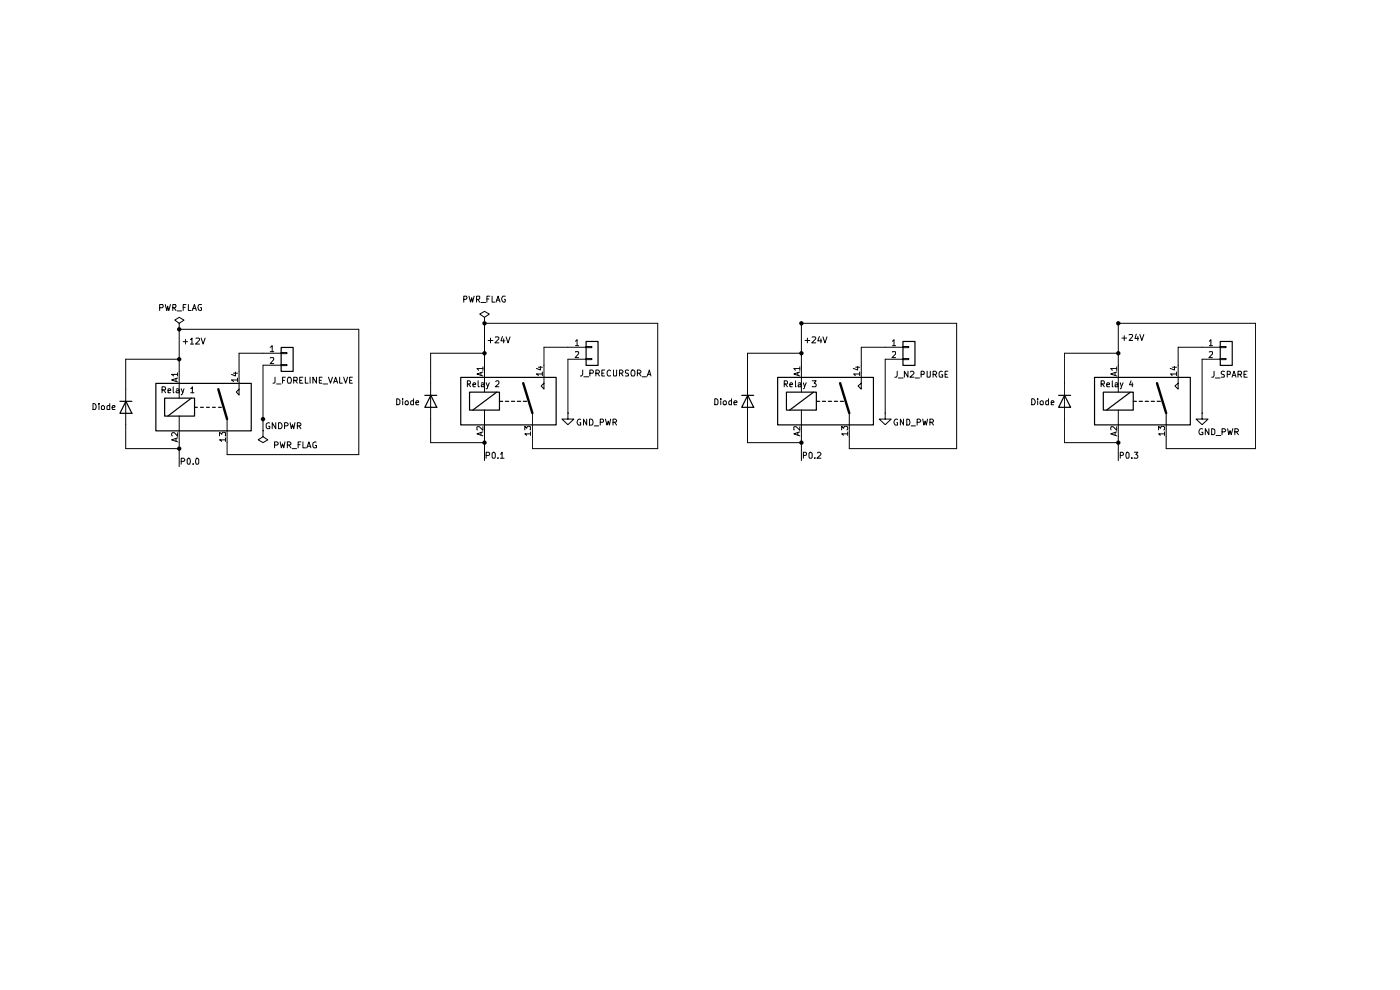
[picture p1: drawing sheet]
<svg xmlns="http://www.w3.org/2000/svg" width="297mm" height="210mm" viewBox="0 0 297 210" stroke-linecap="round" stroke-linejoin="round" font-family="sans-serif">
<g fill="none" stroke="#000" stroke-width=".21">
<path d="M33.9 65.3l.6-.1v-.6h-.6v1.3M35.1 64.6l.3 1.3 .2-1 .2 1 .4-1.3M36.7 65.3l.6-.1v-.6h-.6v1.3M36.9 65.3l.4 .6M37.6 66h.9M37.7 79.4h-1.3l.4 .4M37.7 79.1v.7M38 69.8h.1M38 68.6l1-.7-1-.6-.9 .6 .9 .7v1.2M38 76.2h-11.3v19h11.3M38 69.8v14.6M38 69.8h38.1v26.6h-27.9v-7.5"/>
<path d="M38.9 72.5h.9M38.9 65.2h.4M39.4 72v1M39.5 64.6h-.6v1.3M40 64.6v1.3h.6M40.4 72.1l.3-.4v1.3M40.4 73h.7M40.8 65.9l.4-1.3 .5 1.3M40.9 65.4h.6M41.6 71.8l.6-.1 .1 .4-.8 .9h.8M42.7 71.7l.4 1.3 .4-1.3M42.8 64.6h-.6a.74 .74 0 0 0 .3 1.3l.3-.1v-.5h-.3"/>
<path d="M49.5 79.2h.9M50 78.9v.9l-.9-.4M57.3 73.7l.4-.4v1.3M57.3 75.9h.7l.1 .2-.8 1h.8M57.3 74.6h.8M59.6 74.8h1.3v.2h-1.3zM59.6 77.3h1.3v.3h-1.3zM59.6 74.9h-8.9v8.9l-.6-.7 .6-.6M59.6 77.5h-3.8v13.9M98.4 63.5l.6-.1v-.6h-.6v1.3M99.5 62.8l.3 1.3 .3-.9 .1 .9 .4-1.3M101.1 63.5l.6-.1 .1-.5-.7-.1v1.3"/>
<path d="M101.3 63.5l.5 .6M102 79v.6M102 64.2h1M102.4 78.9l-1.2 .4 1.2 .5M102.4 78.1h-1.2l.3 .5M102.4 77.8v.8M102.8 67.3l1-.7-1-.6-1 .6 1 .7v1.3M102.8 68.6h.1M102.8 74.9h-11.4v19h11.4M102.8 68.6v14.5M102.8 68.6h36.7v26.6h-26.6v-7.6M103.3 63.4h.4"/>
<path d="M103.5 72.2h1.1M103.9 62.8h-.6v1.3M104.1 71.7v1M104.4 62.8v1.3h.6M105.1 71.5h.6l.1 .3-.8 .9h.8M105.2 64.1l.5-1.3 .4 1.3M105.3 63.7h.6M106.6 71.4l-.3 .9h.8M106.8 71.9v.8M107.2 62.8h-.5a.66 .66 0 0 0-.3 .8 .66 .66 0 0 0 .8 .4v-.5h-.2M107.4 71.5l.4 1.2 .4-1.2M114.2 77.9h.9"/>
<path d="M114.6 77.7v.8l-.8-.4M115.1 79.3h-1.3l.4 .4M115.1 78.9v.8M122.1 72.4l.3-.3v1.2M122.1 74.7l.6-.1 .1 .3-.8 1h.8M122.1 73.3h.7M123.6 78.5v.9l-.2 .4h-.3M123.9 79.9h1M124.3 73.5h1.3v.2h-1.3zM124.3 76h1.3v.3h-1.3zM124.3 73.7h-8.9v8.8l-.6-.6 .6-.6M124.3 76.2h-3.8v11.4"/>
<path d="M125.1 79.2h.6l.2-.5-.3-.2h-.5v1.3M126.4 79.2h.6l.2-.5-.3-.2h-.5v1.3M126.7 79.2l.5 .6M127.7 79.2h.4M128.3 78.5h-.6v1.3h.6M129.5 78.7v-.1a.65 .65 0 0 0-.7 .4 .65 .65 0 0 0 .2 .8l.5-.1M130.1 78.5l.1 1.3h.5l.1-.2v-1.1M131.4 79.2h.6l.2-.5-.3-.2h-.5v1.3M131.7 79.2l.5 .6M133.3 78.6l-.5-.1-.1 .2v.3l.6 .4v.4h-.6M134 78.6l.4-.1a.84 .84 0 0 1 .1 1.3h-.5a1.05 1.05 0 0 1 0-1.2zM135.2 79.2h.6l.2-.5-.3-.2h-.5v1.3"/>
<path d="M135.6 79.2l.4 .6M136.2 79.9h1M137.3 79.8l.5-1.3 .3 1.3M137.4 79.4h.6M169.2 79v.6M169.7 78.9l-1.3 .4 1.3 .5M169.7 78.1h-1.3l.3 .5M169.7 77.8v.8M170 68.6h.1M170 74.9h-11.4v19h11.4M170 68.6v14.5M170 68.6h32.9v26.6h-22.7v-7.6"/>
<path d="M170.8 72.2h1M171.3 71.7v1M172.3 71.5h.6l.2 .3-.9 .9h.9M173.8 71.4l-.3 .9h.8M174.2 71.9v.8M174.6 71.5l.4 1.2 .4-1.2M181.5 77.9h.9M181.9 77.7v.8l-.9-.4M182.4 79.3h-1.3l.3 .4M182.4 78.9v.8M189.3 72.4l.4-.3v1.2M189.3 74.7l.6-.1 .1 .5-.8 .8h.8"/>
<path d="M189.3 73.3h.7M190.3 78.7v1l-.1 .3h-.4M191.5 73.5h1.3v.2h-1.3zM191.5 76h1.3v.3h-1.3zM191.5 73.7h-8.8v8.8l-.7-.6 .7-.6M191.5 76.2h-3.7v11.4M192.6 78.7v1.3l-.7-1.3v1.3M193.1 78.9l.2-.2h.3l.3 .5-.9 .8h.9M195.4 79.4h.6v-.6l-.6-.1v1.3M196.7 78.7l.1 1.3h.5l.1-.2v-1.1M198 79.4h.5l.2-.4-.2-.3h-.5v1.3M198.3 79.4l.4 .6"/>
<path d="M199.9 78.8h-.5l-.2 .3v.7l.2 .2 .6-.1v-.4h-.3M200.5 79.4h.4M201.1 78.7h-.6v1.3h.6M236.6 79v.6M236.9 78.9l-1.3 .4 1.3 .5M236.9 78.1h-1.3l.4 .5M236.9 77.8v.8M237.2 68.6h.1M237.2 74.9h-11.4v19h11.4M237.2 68.6v14.5M237.2 68.6h29.2v26.6h-19v-7.6M238 71.7h1"/>
<path d="M238.5 71.2v1M239.5 71h.6l.2 .1-.1 .4-.7 .7h.8M241 70.9l-.2 .9h.8M241.4 71.4v.8M241.8 71l.4 1.2 .5-1.2M248.8 77.9h.8M249.2 77.7v.8l-1-.4M249.6 79.3h-1.3l.4 .4M249.6 78.9v.8M256.5 72.4l.4-.3v1.2M256.5 74.7l.6-.1 .1 .5-.7 .8h.7M256.5 73.3h.7"/>
<path d="M257.6 78.7v1l-.2 .3h-.4M258.8 73.5h1.3v.2h-1.3zM258.8 76h1.3v.3h-1.3zM258.8 73.7h-8.9v8.8l-.6-.6 .6-.6M258.8 76.2h-3.8v11.4M259.8 78.8l-.6-.1-.1 .2v.3l.7 .5-.1 .3h-.6M260.3 79.4h.6v-.6l-.6-.1v1.3M261.5 79.7h.6M262.6 79.4h.7v-.6l-.7-.1v1.3M263 79.4l.4 .6M263.9 79.4h.4M264.6 78.7h-.7v1.3h.7"/>
<path d="M19.7 85.6a.71 .71 0 0 1 .7 .5 .71 .71 0 0 1-.2 .8h-.5zM21 85.6v.2M21 86v.9M21.6 86.1l.3-.1 .3 .3v.4l-.2 .2h-.4zM23.3 85.6v1.3h-.5l-.1-.7 .2-.2 .4 .1M23.8 86.4h.6v-.3l-.4-.1-.2 .3 .1 .6h.5M34.4 82.7h.7v-.6l-.7-.1v1.3M34.7 82.7l.4 .6M35.6 82.9l.6-.1-.1-.3h-.5v.8h.6M36.7 82v1.1l.2 .2M37.3 80.3v.6M37.3 93v.6"/>
<path d="M37.4 82.5a.36 .36 0 0 1 .6 .2v.6h-.6v-.4l.6-.1M37.7 80.2l-1.3 .4 1.3 .4M37.7 92.9l-1.3 .4 1.3 .4M37.7 91.8v.7l-.7-.7-.5 .1-.1 .4 .2 .2M38 88.2v10.8M38.4 97.9l.7-.1 .1-.3-.3-.3h-.5v1.3M38.4 82.5l.4 .8M39 82.5l-.4 1.2h-.2M40 97.2a.82 .82 0 0 1 .2 1.3h-.3l-.2-.3v-.7zM40.5 82.5l.3-.5v1.3M40.5 83.3h.6M41 98.4v.1"/>
<path d="M41.7 97.2l.5 .3v.7l-.2 .3h-.3l-.2-.5 .1-.6zM46.6 92.5v-.8l.5 .4 .2-.4 .5 .1v.7M47.8 93.3h-1.2l.4 .3M47.8 92.9v.7M50.4 80.6h-1.3l.4 .3M50.4 80.2v.7M55.8 88.9h.1M55.8 91.4v1.2l1 .7-1 .6-1-.6 1-.7M55.8 91.4h.1M57.1 89.7h-.2l-.4 .3v.7l.2 .2 .5-.1v-.4h-.2M58.3 94.4l.6-.1 .1-.3-.2-.3h-.5v1.3M58.3 80v1.1l-.4 .2"/>
<path d="M58.5 89.7v1.2l-.8-1.2v1.2M58.7 81.4h.9M59.1 89.7a.71 .71 0 0 1 .7 .4 .71 .71 0 0 1-.2 .8h-.5zM59.4 93.7l.3 1.3 .2-.9 .3 .9 .3-1.3M59.9 80.7h.5M60.4 90.3h.6l.1-.4-.2-.2h-.5v1.2M60.5 80h-.6v1.3M61 94.4l.6-.1 .1-.3-.2-.3h-.5v1.3M61.1 80.1l.5-.1a.95 .95 0 0 1 0 1.3h-.5a1.05 1.05 0 0 1 0-1.2zM61.3 94.4l.4 .6M61.6 89.7l.2 1.2 .3-.8 .2 .8 .3-1.2M62 95.2h.9"/>
<path d="M62.3 80.7h.7v-.6l-.7-.1v1.3M62.7 80.7l.4 .6M63.1 90.3h.7v-.4l-.2-.2h-.5v1.2M63.2 94.3h.5M63.4 90.3l.4 .6M63.6 80.7h.4M63.8 93.7h-.6v1.3M64.3 93.7v1.3h.6M64.3 80h-.7v1.3h.7M64.8 80v1.3h.6M65.1 95l.4-1.3 .5 1.3M65.3 94.7h.6"/>
<path d="M65.8 80v1.3M67.1 93.8l-.3-.1-.4 .4v.6l.2 .3 .5-.1v-.4h-.2M67.1 80v1.3l-.7-1.3v1.3M67.7 80.7h.5M68.3 80h-.6v1.3h.6M68.6 81.4h.9M69.7 80l.4 1.3 .4-1.3M70.8 81.3l.4-1.3 .4 1.3M70.9 80.9h.6M72.1 80v1.3h.5M72.9 80l.4 1.3 .4-1.3M74.2 80.7h.4"/>
<path d="M74.8 80h-.6v1.3h.6M84.2 84.6l.4 .1 .2 .2v.7l-.2 .3h-.4zM85.4 84.6v.2M85.4 85v.9M85.9 85.3l.3-.3 .3 .1v.8h-.4l-.2-.2zM87.7 84.6v1.3h-.5l-.1-.7 .3-.2 .3 .1M88.2 85.4l.6-.1v-.2l-.4-.1-.2 .3 .1 .6h.5M99.1 81.4h.6v-.5l-.6-.1v1.2M99.4 81.4l.4 .6M100.3 81.6l.6-.1-.1-.3-.4 .1-.1 .6 .1 .1h.4M101.4 80.8v1.1l.3 .1M102 91.7v.6"/>
<path d="M102.1 81.3l.4-.1 .2 .2v.6h-.6v-.4l.6-.1M102.4 91.6l-1.2 .4 1.2 .5M102.4 90.5v.8l-.7-.8-.5 .1 .1 .6M102.8 87v10.7M103.1 96.6l.7-.1v-.5l-.7-.1v1.3M103.1 81.2l.4 .8M103.8 81.2l-.4 1.2-.3 .1M104.6 95.9l.5 .3v.7l-.2 .3h-.3l-.2-.3v-.7zM105.2 80.9l.1-.1h.4l.1 .1v.5l-.7 .6h.7M105.7 97.1v.1M106.2 96.4l.3-.5v1.3M106.2 97.2h.7"/>
<path d="M111.3 91.2v-.8l.5 .4 .2-.4 .5 .1-.1 .7M112.5 92h-1.2l.4 .4M112.5 91.6v.8M120.5 87.6v1.3h1.3l-1.3 1.2-1.3-1.2h1.3M120.5 87.6h.1M123.2 89a.66 .66 0 0 0-.8 .4 .66 .66 0 0 0 .3 .8h.5v-.5h-.2M124.5 88.9v1.3l-.7-1.3v1.3M125.1 88.9l.6 .2 .1 .6-.2 .5h-.5zM126.1 90.3h.9M127.3 89.6l.7-.1v-.4l-.2-.2h-.5v1.3M128.4 88.9l.4 1.3 .2-.9 .3 .9 .2-1.3M130 89.6l.7-.1 .1-.3-.2-.3h-.6v1.3"/>
<path d="M130.4 89.6l.4 .6M151.6 84.6a.52 .52 0 0 1 .7 .3v.7l-.2 .3h-.5zM152.9 84.6v.2M152.9 85v.9M153.4 85.3l.3-.3 .3 .1v.8h-.4l-.2-.2zM155.2 84.6v1.3h-.5v-.8h.5M155.7 85.4l.7-.1a.35 .35 0 0 0-.4-.3 .35 .35 0 0 0-.3 .3l.1 .6h.5M166.4 81.4h.6v-.5l-.6-.1v1.2M166.6 81.4l.4 .6M167.6 81.6l.5-.1-.1-.3-.4 .1v.6v.1h.5M168.7 80.8v1.2h.2M169.2 91.7v.6"/>
<path d="M169.3 81.3l.5-.1 .1 .2v.6h-.6v-.4l.6-.1M169.7 91.6l-1.3 .4 1.3 .5M169.7 90.5v.8l-.8-.8-.5 .1 .1 .6M170 87v10.7M170.4 96.6l.6-.1v-.5l-.6-.1v1.3M170.4 81.2l.3 .8M171 81.2l-.4 1.2-.2 .1M171.9 95.9l.4 .3v.7l-.2 .3h-.3l-.2-.3v-.7zM172.3 80.8h.8l-.4 .5 .4 .2v.4l-.1 .1h-.7M172.9 97.1v.1M173.4 96.1l.2-.2h.3l.3 .5-.9 .8h.9M178.6 91.2v-.8l.4 .4 .2-.4 .5 .1 .1 .5-.1 .2"/>
<path d="M179.8 92h-1.2l.3 .4M179.8 91.6v.8M187.8 87.6v1.3h1.3l-1.3 1.2-1.3-1.2h1.3M187.8 87.6h.1M190.4 89a.66 .66 0 0 0-.7 .4 .66 .66 0 0 0 .2 .8h.5v-.5h-.2M190.6 80.2h1M191.7 88.9v1.3l-.7-1.3v1.3M192.4 88.9h.2a.65 .65 0 0 1 .4 .7 .65 .65 0 0 1-.6 .6zM193.3 90.3h.9M194.1 80.2h1M194.6 89.6l.6-.1 .1-.3-.2-.3h-.5v1.3M195.7 88.9l.3 1.3 .3-.9 .2 .9 .3-1.3"/>
<path d="M197.3 89.6l.7-.1v-.3l-.2-.3h-.5v1.3M197.6 89.6l.4 .6M218.9 84.6a.71 .71 0 0 1 .7 .4 .71 .71 0 0 1-.2 .9h-.5zM220.1 84.6v.2M220.1 85v.9M220.9 85l.4 .2-.1 .7h-.4l-.2-.2v-.4zM222.4 84.6v1.3h-.5v-.8h.5M223 85.4l.6-.1-.2-.3-.4 .1v.8h.5M233.6 81.4h.7v-.5l-.2-.1h-.5v1.2M233.8 81.4l.5 .6M234.8 81.6l.6-.1v-.2l-.5-.1-.1 .2 .1 .6h.5M236 80.8v1.2h.1"/>
<path d="M236.6 81.3l.4-.1 .2 .2v.6h-.6v-.4l.6-.1M236.6 91.7v.6M236.9 91.6l-1.3 .4 1.3 .5M236.9 90.5v.8l-.8-.8h-.4v.7M237.2 87v10.7M237.7 96.6l.6-.1v-.5l-.6-.1v1.3M237.7 81.2l.2 .8M238.3 81.2l-.5 1.2-.1 .1M239.1 95.9l.4 .3v.7l-.1 .3h-.4l-.2-.4 .1-.7zM239.9 80.8l-.3 .8h.8M240.1 97.1v.1M240.2 81.2v.8"/>
<path d="M240.6 95.9h.8l-.4 .5 .3 .1v.6h-.7M245.8 91.2v-.8l.4 .4 .3-.4 .5 .1 .1 .5-.2 .2M247.1 92h-1.3l.3 .4M247.1 91.6v.8M255 87.6v1.3h1.3l-1.3 1.2-1.3-1.2h1.3M255 87.6h.1M255.1 91a.66 .66 0 0 0-.7 .4 .66 .66 0 0 0 .2 .8l.6-.1v-.4h-.3M256.5 90.9v1.3l-.8-1.3v1.3M257 90.9h.3l.4 .4v.6l-.2 .3h-.5zM257.8 80.2h1M258 92.4h1M259.2 91.6l.7-.1 .1-.3-.2-.3h-.6v1.3"/>
<path d="M260.4 90.9l.3 1.3 .2-.8 .3 .8 .3-1.3M261.4 80l.4-1.3 .4 1.3M262 91.6l.6-.1 .1-.3-.2-.3h-.5v1.3M262.3 91.6l.4 .6"/>
</g>
<g fill="none" stroke="#000" stroke-width=".25">
<path d="M59.6 73.7h2.6v5.1h-2.6zM124.3 72.4h2.6v5.1h-2.6zM191.6 72.4h2.5v5.1h-2.5zM258.9 72.4h2.5v5.1h-2.5zM25.4 85.1h2.6M26.7 85.1l1.3 2.6h-2.6zM33.1 81.3h20.2v10.1h-20.2zM34.9 84.5h6.4v3.8h-6.4zM40.6 84.5l-5 3.8M41.3 86.4h.6M42.5 86.4h.6M43.8 86.4h.6"/>
<path d="M45.1 86.4h.6M46.4 86.4h.5M90.1 83.9h2.6M91.4 83.9l1.3 2.5h-2.6zM97.7 80.1h20.3v10h-20.3zM99.6 83.2h6.4v3.8h-6.4zM105.4 83.2l-5.1 3.8M106 85.1h.6M107.2 85.1h.7M108.5 85.1h.7M109.8 85.1h.6M111 85.1h.7"/>
<path d="M157.4 83.9h2.5M158.6 83.9l1.3 2.5h-2.5zM165 80.1h20.3v10h-20.3zM166.8 83.2h6.4v3.8h-6.4zM172.6 83.2l-5.1 3.8M173.2 85.1h.7M174.5 85.1h.6M175.7 85.1h.7M177 85.1h.7M178.3 85.1h.6M224.6 83.9h2.5M225.8 83.9l1.3 2.5h-2.5z"/>
<path d="M232.2 80.1h20.3v10h-20.3zM234.1 83.2h6.3v3.8h-6.3zM239.8 83.2l-5.1 3.8M240.4 85.1h.7M241.7 85.1h.7M243 85.1h.6M244.2 85.1h.7M245.5 85.1h.7"/>
</g>
<path d="M46.3 82.5l1.9 6.4M111 81.3l1.9 6.3M178.2 81.3l2 6.3M245.4 81.3l2 6.3" fill="none" stroke="#000" stroke-width=".51"/>
<g fill="#000">
<circle cx="38" cy="76.2" r=".47"/>
<circle cx="38" cy="69.8" r=".47"/>
<circle cx="102.8" cy="68.6" r=".47"/>
<circle cx="102.8" cy="74.9" r=".47"/>
<circle cx="170" cy="74.9" r=".47"/>
<circle cx="170" cy="68.6" r=".47"/>
<circle cx="237.2" cy="68.6" r=".47"/>
<circle cx="237.2" cy="74.9" r=".47"/>
<circle cx="38" cy="95.2" r=".47"/>
<circle cx="55.8" cy="88.9" r=".47"/>
<circle cx="102.8" cy="93.9" r=".47"/>
<circle cx="170" cy="93.9" r=".47"/>
<circle cx="237.2" cy="93.9" r=".47"/>
</g>
</svg>
